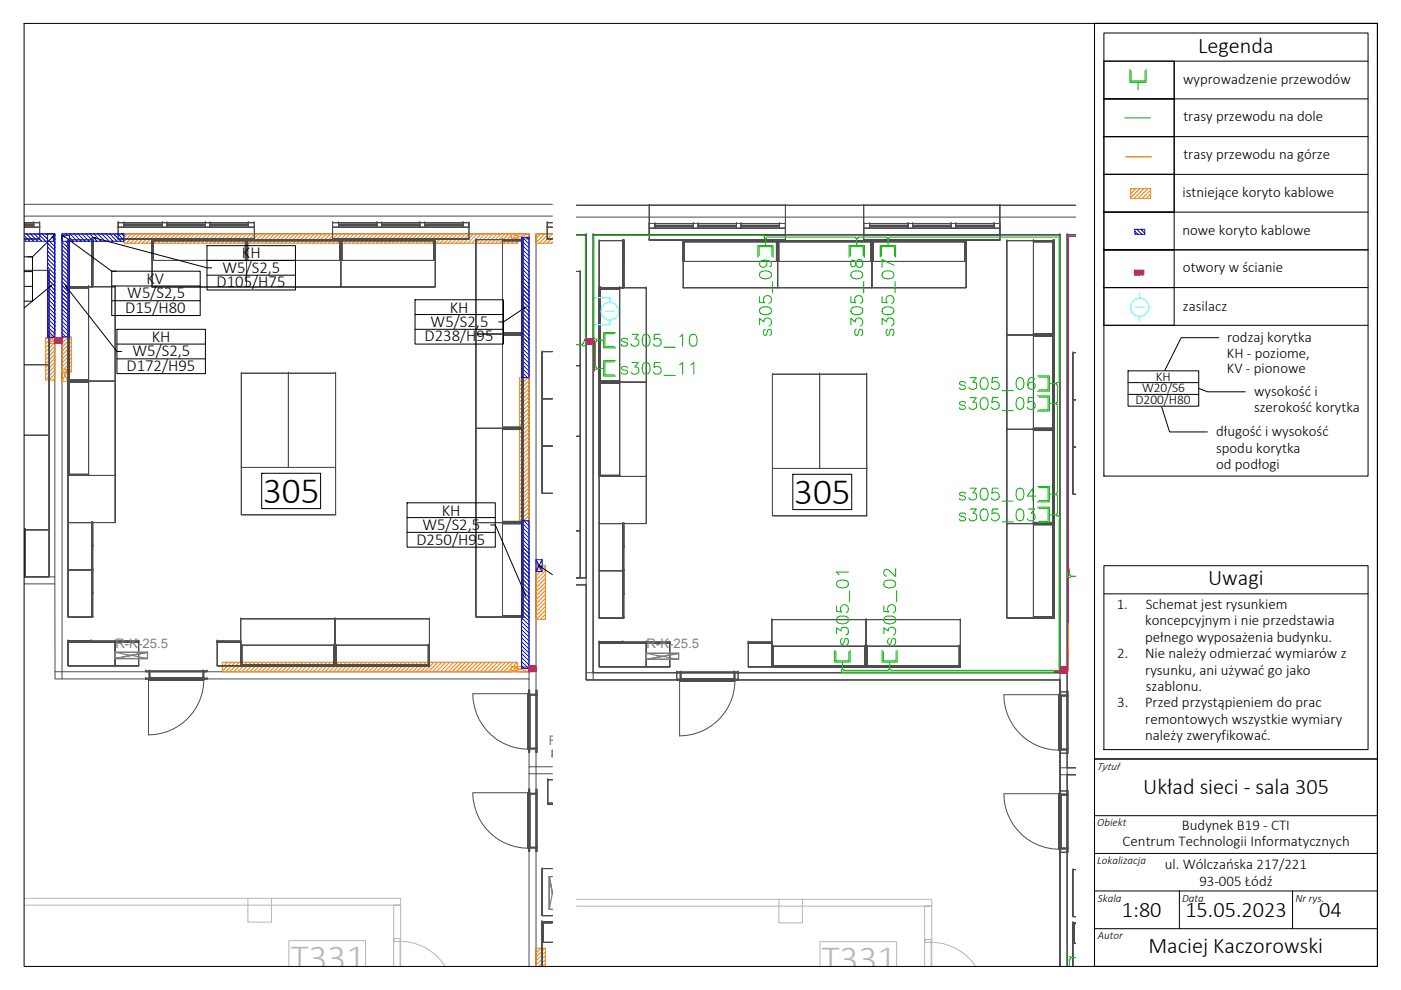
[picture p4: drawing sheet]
<svg xmlns="http://www.w3.org/2000/svg" width="297mm" height="210mm" viewBox="0 0 297 210" stroke-linecap="round" stroke-linejoin="round" font-family="sans-serif">
<defs><g id="words">
<g font-size="7.9">
<text x="55.8" y="106.6">305</text>
<text x="168.4" y="106.8">305</text>
</g>
<g font-size="7.9" fill="#b7b7b7">
<text x="61.7" y="205.7">T331</text>
<text x="174.3" y="205.9">T331</text>
</g>
<g font-size="6.2" fill="#00b300">
<text x="130.9" y="74.8">s305_10</text>
<text x="165.1" y="72.3" transform="rotate(-90 165.1 72.3)">s305_09</text>
<text x="184.5" y="72.3" transform="rotate(-90 184.5 72.3)">s305_08</text>
<text x="130.9" y="80.8">s305_11</text>
<text x="202.5" y="84">s305_06</text>
<text x="202.5" y="88.2">s305_05</text>
<text x="202.5" y="107.6">s305_04</text>
<text x="202.5" y="111.8">s305_03</text>
<text x="181.3" y="137.9" transform="rotate(-90 181.3 137.9)">s305_01</text>
</g>
<g font-size="5.7" fill="#00b300">
<text x="190.9" y="72.3" transform="rotate(-90 190.9 72.3)">s305_07</text>
<text x="191.2" y="137.9" transform="rotate(-90 191.2 137.9)">s305_02</text>
</g>
<g font-size="4.7">
<text x="254" y="11.1">Legenda</text>
<text x="256.1" y="124">Uwagi</text>
<text x="242.4" y="168.4">Układ sieci - sala 305</text>
<text x="237.9" y="194.4">1:80</text>
<text x="251.3" y="194.4">15.05.2023</text>
<text x="279.7" y="194.4">04</text>
<text x="243.5" y="202.1">Maciej Kaczorowski</text>
</g>
<g font-size="3.5">
<text x="47.2" y="57.8">W5/S2,5</text>
<text x="51.3" y="54.8">KH</text>
<text x="27" y="63.2">W5/S2,5</text>
<text x="31.1" y="60.2">KV</text>
<text x="45.9" y="60.9">D105/H75</text>
<text x="26.6" y="66.4">D15/H80</text>
<text x="91.3" y="69.3">W5/S2,5</text>
<text x="95.4" y="66.3">KH</text>
<text x="28.1" y="75.5">W5/S2,5</text>
<text x="32.2" y="72.5">KH</text>
<text x="90" y="72.4">D238/H95</text>
<text x="26.8" y="78.7">D172/H95</text>
<text x="89.6" y="112.3">W5/S2,5</text>
<text x="93.7" y="109.3">KH</text>
<text x="88.3" y="115.5">D250/H95</text>
</g>
<g font-size="3.2">
<text x="250.9" y="17.8">wyprowadzenie przewodów</text>
<text x="250.9" y="25.8">trasy przewodu na dole</text>
<text x="250.9" y="33.8">trasy przewodu na górze</text>
<text x="250.7" y="41.8">istniejące koryto kablowe</text>
<text x="250.7" y="49.8">nowe koryto kablowe</text>
<text x="250.8" y="57.8">otwory w ścianie</text>
<text x="250.8" y="66">zasilacz</text>
<text x="260.1" y="75.8">KH - poziome,</text>
<text x="260.2" y="72.5">rodzaj korytka</text>
<text x="260.1" y="79.2">KV - pionowe</text>
<text x="265.9" y="84">wysokość i</text>
<text x="265.9" y="87.4">szerokość korytka</text>
<text x="257.8" y="92.4">długość i wysokość</text>
<text x="257.8" y="95.9">spodu korytka</text>
<text x="257.8" y="99.4">od podłogi</text>
<text x="236.8" y="129.1">1.</text>
<text x="242.9" y="129.1">Schemat jest rysunkiem</text>
<text x="242.8" y="132.6">koncepcyjnym i nie przedstawia</text>
<text x="242.8" y="136">pełnego wyposażenia budynku.</text>
<text x="236.9" y="139.5">2.</text>
<text x="242.8" y="139.5">Nie należy odmierzać wymiarów z</text>
<text x="242.8" y="143">rysunku, ani używać go jako</text>
<text x="236.9" y="150">3.</text>
<text x="242.8" y="150">Przed przystąpieniem do prac</text>
<text x="242.9" y="146.5">szablonu.</text>
<text x="242.8" y="153.4">remontowych wszystkie wymiary</text>
<text x="242.8" y="156.9">należy zweryfikować.</text>
<text x="238" y="179.5">Centrum Technologii Informatycznych</text>
<text x="250.6" y="176">Budynek B19 - CTI</text>
<text x="247" y="184.3">ul. Wólczańska 217/221</text>
<text x="254.3" y="187.8">93-005 Łódź</text>
</g>
<g font-size="2.8">
<text x="242.1" y="83.2">W20/S6</text>
<text x="245.1" y="80.7">KH</text>
<text x="240.7" y="85.7">D200/H80</text>
</g>
<g font-size="2.8" fill="#808080">
<text x="24.5" y="137.3">R-K-25.5</text>
<text x="137.1" y="137.5">R-K-25.5</text>
<text x="116.4" y="158">R-K-25.6</text>
</g>
<g font-size="2.4">
<text x="232.6" y="163.3">Tytuł</text>
<text x="232.6" y="175.2">Obiekt</text>
<text x="232.6" y="183.2">Lokalizacja</text>
<text x="232.8" y="191.2">Skala</text>
<text x="250.6" y="191.1">Data</text>
<text x="274.6" y="191.1">Nr rys.</text>
<text x="232.8" y="199.2">Autor</text>
</g>
</g></defs>
<path d="M238.5 25h5.4M122.2 49.9h1.7l.2 .2v21.7l-.3 .6v.4h-.3v.5h.6v-.7M125.9 78.3h.6v-.4h-.2v-5.5h.2v-.5l-.6-.3v-21.7h36.1v.6h.5v-.2h18.9v.2h.5v-.2h6.1v.2h.5v-.2h36.1v30.8h-.6v.5h.2v3.7h-.2v.5h.2v18.7h-.2v.5h.2v3.9h-.2v.5h.6v32.7h-35.7v-.2h-.5v.2h-9.5v-.2h-.5v.6h45.1M226.7 120.7v1.2h.3v.5h-.6v-1.2M226.7 202.8h.3v.5h-.3v1.6" fill="none" stroke="#00b300" stroke-width=".21"/>
<path d="M238.7 33.2h5.4M228.1 50.1h-1.6v70.1l-.1 .1 .3 .4M124.1 72.6v-.5h-.1h2v6.2l-.1 .5v-.5M226.4 121.2v-.5l.1 .1v21.5h-3v.2" fill="none" stroke="#f00" stroke-width=".21"/>
<g fill="none" stroke="#ff7f00" stroke-width=".21">
<path d="M239.7 40h4.3v2.1h-4.3zM240 40l-.3 .2M240.8 40l-1.1 1.1M241.7 40l-2 1.9M242.6 40l-2.2 2.1M243.4 40l-2.1 2.1M26.3 49.6h83.4v2h-83.4zM27.1 49.6l-.8 .8M27.9 49.6l-1.6 1.6M28.8 49.6l-2 2M29.6 49.6l-2 2M30.5 49.6l-2 2"/>
<path d="M31.3 49.6l-2 2M32.2 49.6l-2.1 2M33 49.6l-2 2M33.8 49.6l-2 2M34.7 49.6l-2 2M35.5 49.6l-2 2M36.4 49.6l-2 2M37.2 49.6l-2 2M38 49.6l-1.9 2M38.9 49.6l-2 2M39.7 49.6l-2 2M40.6 49.6l-2 2"/>
<path d="M41.4 49.6l-2 2M42.2 49.6l-2 2M43.1 49.6l-2 2M43.9 49.6l-2 2M44.8 49.6l-2 2M45.6 49.6l-2 2M46.5 49.6l-2 2M47.3 49.6l-2 2M48.2 49.6l-2.1 2M49 49.6l-2 2M49.8 49.6l-2 2M50.7 49.6l-2 2"/>
<path d="M51.5 49.6l-2 2M52.4 49.6l-2 2M53.2 49.6l-2 2M54 49.6l-1.9 2M54.9 49.6l-2 2M55.7 49.6l-2 2M56.5 49.6l-1.9 2M57.4 49.6l-2 2M58.2 49.6l-2 2M59.1 49.6l-2 2M59.9 49.6l-2 2M60.8 49.6l-2 2"/>
<path d="M61.6 49.6l-2 2M62.5 49.6l-2.1 2M63.3 49.6l-2 2M64.1 49.6l-2 2M65 49.6l-2 2M65.8 49.6l-2 2M66.7 49.6l-2 2M67.5 49.6l-2 2M68.4 49.6l-2 2M69.2 49.6l-2 2M70 49.6l-2 2M70.9 49.6l-2 2"/>
<path d="M71.7 49.6l-2 2M72.5 49.6l-1.9 2M73.4 49.6l-2 2M74.2 49.6l-2 2M75.1 49.6l-2 2M75.9 49.6l-2 2M76.8 49.6l-2.1 2M77.6 49.6l-2 2M78.5 49.6l-2.1 2M79.3 49.6l-2 2M80.1 49.6l-2 2M81 49.6l-2 2"/>
<path d="M81.8 49.6l-2 2M82.7 49.6l-2 2M83.5 49.6l-2 2M84.4 49.6l-2.1 2M85.2 49.6l-2 2M86 49.6l-2 2M86.9 49.6l-2 2M87.7 49.6l-2 2M88.5 49.6l-1.9 2M89.4 49.6l-2 2M90.2 49.6l-1.9 2M91.1 49.6l-2 2"/>
<path d="M91.9 49.6l-2 2M92.8 49.6l-2.1 2M93.6 49.6l-2 2M94.4 49.6l-2 2M95.3 49.6l-2 2M96.1 49.6l-2 2M97 49.6l-2 2M97.8 49.6l-2 2M98.7 49.6l-2 2M99.5 49.6l-2 2M100.4 49.6l-2.1 2M101.2 49.6l-2 2"/>
<path d="M102 49.6l-2 2M102.9 49.6l-2 2M103.7 49.6l-2 2M104.5 49.6l-1.9 2M105.4 49.6l-2 2M106.2 49.6l-1.9 2M107.1 49.6l-2 2M107.9 49.6l-2 2M108.4 49.6l3.8 1.1v-1.1h-3.8v1.1h3.8M108.7 49.6l-1.9 2M109.6 49.6l-2 2M109.7 50.3l-1.3 1.3"/>
<path d="M109.7 51.2l-.4 .4M112.2 49.6l-3.8 1.1M113.8 49.6l-.1 .1M114.7 49.6l-1 1M115.2 51.6l1.9-2h-3.4v2h3.4M115.5 49.6l-1.8 1.8M116.3 49.6l-2 2M117.1 50.4l-1.1 1.2M117.1 51.3l-.2 .3M244 40.3l-1.9 1.8M244 41.2l-1 .9M244 42l-.1 .1"/>
<path d="M9.6 71.6h2v9h-2zM10.1 71.6l-.5 .5M10.4 70.3l1.2 2.5M11 71.6l-1.4 1.3M11.6 70.3h-1.2v2.5h1.2v-2.5l-1.2 2.5M11.6 71.8l-2 2M11.6 72.6l-2 2M11.6 73.4l-2 2.1M11.6 74.3l-2 2M11.6 75.1l-2 2M11.6 76l-2 1.9M11.6 76.8l-2 2"/>
<path d="M11.6 77.7l-2 1.9M11.6 78.5l-2 2M11.6 79.3l-1.2 1.3M13.2 71.4h1.9v7.5h-1.9zM13.2 78.3l1.2 2.5M13.6 71.4l-.4 .5M14.4 78.3l-1.2 2.5v-2.5h1.2v2.5h-1.2M14.5 71.4l-1.3 1.4M15.1 71.6l-1.9 2M15.1 72.4l-1.9 2M15.1 73.3l-1.9 2M15.1 74.1l-1.9 2"/>
<path d="M15.1 75l-1.9 2M15.1 75.8l-1.9 2M15.1 76.7l-1.9 2M15.1 77.5l-1.4 1.4M15.1 78.3l-.6 .6M11.6 80.2l-.4 .4M110.1 80.1h2.1v30.3h-2.1zM110.3 80.1l-.2 .1M111.1 80.1l-1 .9M112 80.1l-1.9 1.7M112.2 80.7l-2.1 2M112.2 81.5l-2.1 2"/>
<path d="M112.2 82.4l-2.1 2M112.2 83.2l-2.1 2M112.2 84l-2.1 2M112.2 84.9l-2.1 2M112.2 85.7l-2.1 2M112.2 86.6l-2.1 2M112.2 87.4l-2.1 2M112.2 88.3l-2.1 2M112.2 89.1l-2.1 2M112.2 89.9l-2.1 2.1M112.2 90.8l-2.1 2M112.2 91.6l-2.1 2"/>
<path d="M112.2 92.5l-2.1 2M112.2 93.3l-2.1 2M112.2 94.2l-2.1 2M112.2 95l-2.1 2M112.2 95.9l-2.1 1.9M112.2 96.7l-2.1 2M112.2 97.5l-2.1 2M112.2 98.4l-2.1 2M112.2 99.2l-2.1 2M112.2 100l-2.1 2M112.2 100.9l-2.1 2M112.2 101.7l-2.1 2"/>
<path d="M112.2 102.6l-2.1 2M112.2 103.4l-2.1 2M112.2 104.2l-2.1 2.1M112.2 105.1l-2.1 2M112.2 105.9l-2.1 2.1M112.2 106.8l-2.1 2M112.2 107.6l-2.1 2M112.2 108.5l-2 1.9M112.2 109.3l-1.2 1.1M112.2 110.2l-.3 .2M113.7 119.9h1.9v11.4h-1.9zM114.2 119.9l-.5 .6"/>
<path d="M115 119.9l-1.3 1.4M115.6 120.1l-1.9 2M115.6 121l-1.9 2M115.6 121.8l-1.9 2M115.6 122.7l-1.9 1.9M115.6 123.5l-1.9 2M115.6 125.2l-1.9 2M115.6 127.7l-1.9 2M115.6 128.5l-1.9 2M115.6 124.3l-1.9 2M115.6 126l-1.9 2M115.6 126.8l-1.9 2.1"/>
<path d="M115.6 129.4l-1.9 1.9M115.6 130.2l-1 1.1M115.6 131.1l-.2 .2M47.1 140.4h62.6v2h-62.6zM47.4 140.4l-.3 .2M48.2 140.4l-1.1 1.1M49.1 140.4l-2 1.9M49.9 140.4l-2 2M50.7 140.4l-2 2M51.5 140.4l-1.9 2M52.4 140.4l-2 2M53.2 140.4l-1.9 2"/>
<path d="M54.1 140.4l-2 2M54.9 140.4l-2 2M55.8 140.4l-2.1 2M56.6 140.4l-2 2M57.4 140.4l-2 2M58.3 140.4l-2 2M59.1 140.4l-2 2M60 140.4l-2 2M60.8 140.4l-2 2M61.7 140.4l-2 2M62.5 140.4l-2 2M63.4 140.4l-2.1 2"/>
<path d="M64.2 140.4l-2 2M65 140.4l-2 2M65.9 140.4l-2 2M66.7 140.4l-2 2M67.5 140.4l-1.9 2M68.4 140.4l-2 2M69.2 140.4l-1.9 2M70.1 140.4l-2 2M70.9 140.4l-2 2M71.8 140.4l-2 2M72.6 140.4l-2 2M73.4 140.4l-2 2"/>
<path d="M74.3 140.4l-2 2M75.1 140.4l-2 2M76 140.4l-2 2M76.8 140.4l-2 2M77.7 140.4l-2 2M78.5 140.4l-2 2M79.4 140.4l-2.1 2M80.2 140.4l-2 2M81 140.4l-2 2M81.9 140.4l-2 2M82.7 140.4l-2 2M83.6 140.4l-2 2"/>
<path d="M84.4 140.4l-2 2M85.2 140.4l-1.9 2M86.1 140.4l-2 2M86.9 140.4l-2 2M87.7 140.4l-1.9 2M88.6 140.4l-2 2M89.4 140.4l-2 2M90.3 140.4l-2 2M91.1 140.4l-2 2M92 140.4l-2 2M92.8 140.4l-2 2M93.7 140.4l-2.1 2"/>
<path d="M94.5 140.4l-2 2M95.3 140.4l-2 2M96.2 140.4l-2 2M97 140.4l-2 2M97.9 140.4l-2 2M98.7 140.4l-2 2M99.6 140.4l-2 2M100.4 140.4l-2 2M101.2 140.4l-2 2M102.1 140.4l-2 2M102.9 140.4l-2 2M103.7 140.4l-1.9 2"/>
<path d="M104.6 140.4l-2 2M105.4 140.4l-2 2M106.3 140.4l-2 2M107.1 140.4l-2 2M108 140.4l-2 2M108.4 141.3l3.8 1.1v-1.1h-3.8v1.1h3.8M108.8 140.4l-2 2M109.7 140.4l-2.1 2M109.7 141.3l-1.2 1.1M109.7 142.1l-.4 .3M112.2 141.3l-3.8 1.1M113.7 204.9v-3.8h1.9v3.8"/>
<path d="M113.9 201.1l-.2 .2M114.7 201.1l-1 1M115.6 201.1l-1.9 1.8M115.6 201.8l-1.9 2M115.6 202.6l-1.9 2M115.6 203.5l-1.4 1.4M115.6 204.3l-.6 .6"/>
</g>
<!-- layer: korytka - nowe -->
<g fill="none" stroke="#00f" stroke-width=".21">
<path d="M5.1 49.6h6.2v1.6h-6.2M5.1 50.8l.3 .4M5.1 49.9l1.2 1.3M5.6 49.6l1.5 1.6M6.4 49.6l1.6 1.6M7.3 49.6l1.5 1.6M8.1 49.6l1.6 1.6M8.9 49.6l1.2 1.1M9.8 49.6l.3 .3M10.1 49.6h1.5v22h-1.5zM10.1 60l1.5 1.5M10.1 59.2l1.5 1.5"/>
<path d="M10.1 58.3l1.5 1.6M10.1 57.5l1.5 1.5M10.1 56.6l1.5 1.6M10.1 55.8l1.5 1.5M10.1 54.9l1.5 1.6M10.1 54.1l1.5 1.5M10.1 53.2l1.5 1.6M10.1 52.4l1.5 1.5M10.1 51.6l1.5 1.5M10.5 51.2l1.1 1.1M11.3 51.1l.3 .3M11.3 50.3l.3 .3"/>
<path d="M11.5 49.6l.1 .2M13.2 49.6h13.1v1.6h-13.1zM13.2 49.9h1.5v21.5h-1.5zM13.2 59.7l1.5 1.5M13.2 58.8l1.5 1.6M13.2 58l1.5 1.6M13.2 57.2l1.5 1.5M13.2 56.3l1.5 1.6M13.2 55.5l1.5 1.5M13.2 54.6l1.5 1.6M13.2 53.8l1.5 1.5M13.2 52.9l1.5 1.6"/>
<path d="M13.2 52.1l1.5 1.6M13.2 51.3l1.5 1.5M13.2 49.6l.2 .3M13.9 51.2l.8 .8M14 49.6l.3 .3M14.7 51.2h.1M14.7 50.3l.9 .9M14.8 49.6l1.6 1.6M15.7 49.6l1.5 1.6M16.5 49.6l1.6 1.6M17.3 49.6l1.6 1.6M18.2 49.6l1.6 1.6"/>
<path d="M19 49.6l1.6 1.6M19.9 49.6l1.5 1.6M20.7 49.6l1.6 1.6M21.6 49.6l1.5 1.6M22.4 49.6l1.6 1.6M23.3 49.6l1.5 1.6M24.1 49.6l1.5 1.6M24.9 49.6l1.4 1.3M25.8 49.6l.5 .5M110.6 50.3h1.6v29.8h-1.6zM110.6 59.5l1.6 1.5M110.6 58.6l1.6 1.6"/>
<path d="M110.6 57.8l1.6 1.5M110.6 56.9l1.6 1.6M110.6 56.1l1.6 1.5M110.6 55.3l1.6 1.5M110.6 54.4l1.6 1.6M110.6 53.6l1.6 1.5M110.6 52.7l1.6 1.6M110.6 51.9l1.6 1.5M110.6 51l1.6 1.6M110.7 50.3l1.5 1.4M111.6 50.3l.6 .6M240.6 48.6h2.1v1.1h-2.1z"/>
<path d="M240.6 49l.6 .7M241 48.6l1.1 1.1M241.9 48.6l.8 .9M10.1 70.9l.6 .7M10.1 70.1l1.5 1.5M10.1 69.2l1.5 1.6M10.1 68.4l1.5 1.5M10.1 67.5l1.5 1.6M10.1 66.7l1.5 1.6M10.1 65.9l1.5 1.6M10.1 65l1.5 1.6M10.1 64.2l1.5 1.6"/>
<path d="M10.1 63.3l1.5 1.6M10.1 62.5l1.5 1.6M10.1 61.7l1.5 1.5M10.1 60.8l1.5 1.6M13.2 70.6l.8 .8M13.2 69.8l1.5 1.5M13.2 68.9l1.5 1.6M13.2 68.1l1.5 1.6M13.2 67.2l1.5 1.6M13.2 66.4l1.5 1.6M13.2 65.6l1.5 1.5M13.2 64.7l1.5 1.6"/>
<path d="M13.2 63.9l1.5 1.6M13.2 63l1.5 1.6M13.2 62.2l1.5 1.6M13.2 61.4l1.5 1.5M13.2 60.5l1.5 1.6M110.6 79.6l.4 .5M110.6 78.8l1.2 1.3M110.6 78l1.6 1.6M110.6 77.1l1.6 1.6M110.6 76.3l1.6 1.6M110.6 75.5l1.6 1.5M110.6 74.6l1.6 1.6"/>
<path d="M110.6 73.8l1.6 1.5M110.6 72.9l1.6 1.6M110.6 72.1l1.6 1.5M110.6 71.3l1.6 1.5M110.6 70.4l1.6 1.6M110.6 69.6l1.6 1.5M110.6 68.7l1.6 1.6M110.6 67.9l1.6 1.5M110.6 67l1.6 1.6M110.6 66.2l1.6 1.5M110.6 65.3l1.6 1.6M110.6 64.5l1.6 1.6"/>
<path d="M110.6 63.7l1.6 1.5M110.6 62.8l1.6 1.6M110.6 62l1.6 1.6M110.6 61.1l1.6 1.6M110.6 60.3l1.6 1.6M110.6 110.4h1.6v31.3h-1.6zM110.6 119.2l1.6 1.6M110.6 118.4l1.6 1.5M110.6 117.5l1.6 1.6M110.6 116.7l1.6 1.6M110.6 115.8l1.6 1.6M110.6 115l1.6 1.6"/>
<path d="M110.6 114.2l1.6 1.6M110.6 113.3l1.6 1.6M110.6 112.5l1.6 1.6M110.6 111.6l1.6 1.6M110.6 110.8l1.6 1.6M111.1 110.4l1.1 1.1M111.9 110.4l.3 .3M113.7 118.7h1.2v2.5h-1.2zM113.7 118.7l1.2 2.5M114.9 118.7l-1.2 2.5M110.6 139.4l1.6 1.6M110.6 138.6l1.6 1.5"/>
<path d="M110.6 137.7l1.6 1.6M110.6 136.9l1.6 1.6M110.6 136.1l1.6 1.5M110.6 135.2l1.6 1.6M110.6 134.4l1.6 1.5M110.6 133.5l1.6 1.6M110.6 132.7l1.6 1.6M110.6 131.8l1.6 1.6M110.6 131l1.6 1.6M110.6 130.2l1.6 1.5M110.6 129.3l1.6 1.6M110.6 128.5l1.6 1.6"/>
<path d="M110.6 127.6l1.6 1.6M110.6 126.8l1.6 1.6M110.6 126l1.6 1.5M110.6 125.1l1.6 1.6M110.6 124.3l1.6 1.5M110.6 123.4l1.6 1.6M110.6 122.6l1.6 1.5M110.6 121.8l1.6 1.5M110.6 120.9l1.6 1.6M110.6 120.1l1.6 1.5M110.6 141.1l.6 .6M110.6 140.3l1.4 1.4"/>
</g>
<!-- layer: korytka - otwory do wykon -->
<g fill="none" stroke="#f0f" stroke-width=".21">
<path d="M240.5 57.2h2.1v1.1h-2.1zM240.5 57.6v.2M240.5 58.2v.1M240.6 57.4l.1 .1zM240.6 57.9l.1 .2zM240.8 57.2v1.1h-.1l.1-.1M240.8 57.6h-.1l.1 .2M240.8 57.5h.1M240.8 58.1h.1M240.8 57.4h.1M240.8 57.9h.1M240.9 57.2v1.1h.2l-.2-.1"/>
<path d="M240.9 57.6h.2v.2h-.2M241.1 57.4l.1 .1zM241.1 57.9l.1 .2zM241.4 57.2v1.1h-.2l.2-.1M241.4 57.6h-.2l.2 .2M241.4 57.5h.1M241.4 58.1h.1M241.4 57.4h.1M241.4 57.9h.1M241.5 57.2v1.1h.1l-.1-.1M241.5 57.6h.1l-.1 .2M241.6 57.4l.2 .1z"/>
<path d="M241.6 57.9l.2 .2zM241.9 57.2v1.1h-.1l.1-.1M241.9 57.6h-.1v.2h.1M241.9 57.5h.1M241.9 58.1h.1M241.9 57.4h.1M241.9 57.9h.1M242 57.2v1.1h.2l-.2-.1M242 57.6h.2l-.2 .2M242.2 57.4l.1 .1zM242.2 57.9l.1 .2zM242.4 57.2v1.1h-.1l.1-.1"/>
<path d="M242.4 57.6h-.1l.1 .2M242.4 57.5h.2M242.4 58.1h.2M242.4 57.4h.2M242.4 57.9h.2M11.6 71.6h1.6v1.2h-1.6zM11.6 72l.2 .2M11.6 71.7v.1M11.6 72.1h.1M11.6 72.3v.1M11.6 72.7h.1M11.6 72.7l.1 .1"/>
<path d="M11.7 71.6h.1M11.7 72.2h.1M11.7 72.8h.1M11.8 71.6v1.2M11.8 71.9h.1M11.8 72h.2l.1 .2M11.8 72.5v.1M11.8 71.7h.2l-.2 .1M11.8 72.1h.2M11.8 72.3h.2l-.2 .1M11.8 72.7h.2M11.8 72.7h.2v.1"/>
<path d="M11.8 72.2h.1M11.8 72.8h.1M11.9 71.6h-.1M11.9 72l-.1 .2M11.9 71.7v.1M11.9 72.3v.1M11.9 72.7v.1M12 71.6h.1M12 72.2h.1M12 72.8h.1M12.1 71.6v1.2M12.1 71.9h.1"/>
<path d="M12.1 72.5v.1M12.1 71.8h.1M12.1 72.1h.1M12.1 72.4h.1M12.1 72.7h.1M12.1 71.7h.1M12.1 72h.1M12.1 72.3h.1M12.1 72.2l.1-.2 .2 .2M12.1 72.2h.1M12.1 72.8h.1M12.2 71.6h-.1"/>
<path d="M12.2 71.7l.1 .1zM12.2 72.1h.1M12.2 72.3l.1 .1zM12.2 72.7h.1M12.2 72.8v-.1l.1 .1M12.3 71.6h.1M12.3 72.2h.1M12.3 72.8h.1M12.4 71.6v1.2M12.4 71.9h.1M12.4 72h.2l.1 .2M12.4 72.5v.1"/>
<path d="M12.4 71.7h.2l-.2 .1M12.4 72.1h.2M12.4 72.3h.2l-.2 .1M12.4 72.7h.2M12.4 72.7h.2v.1M12.5 71.6v1.2M12.5 71.9h.1M12.5 72.5v.1M12.5 72.2h.1M12.5 72.8h.1M12.5 71.6h.1M12.5 72v.2"/>
<path d="M12.5 71.7v.1M12.5 72.3v.1M12.5 72.7v.1M12.6 71.6h.1M12.6 72.2h.1M12.6 72.8h.1M12.7 71.6v1.2M12.7 71.9h.1M12.7 72.5v.1M12.7 71.8h.1M12.7 72.1h.1M12.7 72.4h.1"/>
<path d="M12.7 72.7h.1M12.7 71.7h.1M12.7 72h.1M12.7 72.3h.1M12.8 71.6v1.2M12.8 71.9h.1M12.8 72.2l.1-.2 .1 .2M12.8 72.5v.1M12.8 72.2h.1M12.8 72.8h.1M12.9 71.6h-.1M12.9 71.7v.1z"/>
<path d="M12.9 72.1h.1M12.9 72.3v.1zM12.9 72.7h.1M12.9 72.8v-.1v.1M12.9 71.6h.1M12.9 72.2h.1M12.9 72.8h.1M13 71.6v1.2M13 71.9h.1M13 72.5v.1M13 71.8h.1M13 72.1h.1"/>
<path d="M13 72.4h.1M13 72.7h.1M13 71.7h.1M13 72h.1M13 72.3h.1M13.1 71.6v1.2M13.1 71.6h.1M13.1 71.9h.1M13.1 72.2h.1M13.1 72.6h.1M13.1 72.5h.1M13.1 72.8h.1"/>
<path d="M124.3 72h.1M124.3 72.3h.1M124.3 72.6h.1M124.3 72.9h.1M124.3 71.9h.1M124.3 72.2h.1M124.3 72.5h.1M124.3 71.8h1.5v1.2h-1.5zM124.3 71.8h.1M124.3 71.9v.1M124.3 72.2v.1M124.3 72.5v.1"/>
<path d="M124.4 72.2h.1M124.4 71.9h.1M124.4 72.1v.1M124.4 72.5h.1M124.4 72.7v.1M124.4 72.3h.1M124.4 71.8v1.2M124.4 72.4h.1M124.4 73h-.1M124.4 72h.1M124.4 72.6h.1M124.4 72.9h.1"/>
<path d="M124.4 72.2h.3M124.4 72.8h.3M124.4 72.1h.3M124.4 72.7h.3M124.4 71.8h.3M124.4 72.4h.3M124.4 73h.3M124.5 72.2h.1M124.5 71.9h.1M124.5 72.5h.1M124.5 72.9h.1M124.5 71.8h.1"/>
<path d="M124.5 72.1v.1M124.5 72.4h.1M124.5 72.7v.1M124.5 73h.1M124.6 71.8h.1M124.6 72.1v.1M124.6 72.4h.1M124.6 72.7v.1M124.6 73h.1M124.7 72.2h.1M124.7 71.9h.1M124.7 72.5h.1"/>
<path d="M124.7 72.3h.1M124.7 71.8v1.2M124.7 72h.1M124.7 72.6h.1M124.7 72.9h.1M124.7 72.1v.1M124.7 72.7v.1M124.7 72.4h.1M124.7 73h.1M124.8 72.2h.1M124.8 71.9l.1 .1zM124.8 72.5l.1 .1z"/>
<path d="M124.8 71.8h-.1M124.8 72.9h.1M124.9 71.8h.1M125 72.2h.1M125 71.9h.1M125 72.1v.1M125 72.5h.1M125 72.7v.1M125 72.3h.1M125 71.8v1.2M125 72.4h.1M125 73h-.1"/>
<path d="M125 72h.1M125 72.6h.1M125 72.9h.1M125.1 72.2h.2M125.1 72.8h.2M125.1 72.1h.2M125.1 72.7h.2M125.1 71.8v1.2M125.1 71.8h.2M125.1 72.4h.2M125.1 73h.2M125.2 72.2h.1"/>
<path d="M125.2 71.9h.1M125.2 72.5h.1M125.2 72.9h.1M125.2 71.8h.1M125.2 72.1v.1M125.2 72.4h.1M125.2 72.7v.1M125.2 73h.1M125.3 72.2h.1M125.3 71.9h.1M125.3 72.5h.1M125.3 72.3h.1"/>
<path d="M125.3 71.8v1.2M125.3 72h.1M125.3 72.6h.1M125.3 72.9h.1M125.4 72.1v.1M125.4 72.7v.1M125.4 71.8v1.2M125.4 72.4h.1M125.4 73h.1M125.5 72.2h.1M125.5 71.9v.1zM125.5 72.5v.1z"/>
<path d="M125.5 71.8h-.1M125.5 72.9h.1M125.5 71.8h.1M125.6 72.2h.1M125.6 71.9h.1M125.6 72.1v.1M125.6 72.5h.1M125.6 72.7v.1M125.6 72.3h.1M125.6 71.8v1.2M125.6 72.4h.1M125.6 73h-.1"/>
<path d="M125.6 72h.1M125.6 72.6h.1M125.6 72.9h.1M125.7 72.2h.1M125.7 72.8h.1M125.7 72.1h.1M125.7 72.7h.1M125.7 71.8v1.2M125.7 71.8h.1M125.7 72.4h.1M125.7 73h.1M112.2 141.2h1.5v1.2h-1.5z"/>
<path d="M112.2 141.4h.2M112.2 141.8h.2M112.2 142.1h.2M112.2 141.7h.2M112.2 142h.2M112.2 142.3h.2M112.3 141.2h.1M112.3 141.6h.1M112.3 141.9h.1M112.3 142.3h.1M112.3 141.2v.1M112.3 141.4h.1"/>
<path d="M112.3 141.7v.1M112.3 142v.1M112.3 142.3v.1M112.4 141.2v1.2h-.2M112.4 141.2h.1M112.4 141.6h.1M112.4 141.9h.1M112.4 142.3h.1M112.4 141.5h.1M112.4 142.2h.1M112.5 141.2l.1 1.2-.1-.1M112.5 141.4h.1"/>
<path d="M112.5 141.7v.1M112.5 142v.1M112.6 141.2h.1M112.6 141.5v.1zM112.6 141.9h.1M112.6 142.2v.1zM112.6 141.2v.1M112.7 141.2l-.1 1.2 .1-.1M112.7 141.4h.1M112.7 141.7v.1M112.7 142v.1M112.7 141.2h.1"/>
<path d="M112.7 141.6h.1M112.7 141.9h.1M112.7 142.3h.1M112.7 141.5h.1M112.7 142.2h.1M112.8 141.2v1.2h.2v-1.2M112.8 141.4h.2M112.8 141.8h.2M112.8 142.1h.2M112.8 141.7h.2M112.8 142h.2M112.8 142.3h.2"/>
<path d="M112.9 141.2h.1M112.9 141.6h.1M112.9 141.9h.1M112.9 142.3h.1M112.9 141.2v.1M112.9 141.4h.1M112.9 141.7v.1M112.9 142v.1M112.9 142.3v.1M113 141.2h.1M113 141.6h.1M113 141.9h.1"/>
<path d="M113 142.3h.1M113 141.5h.1M113 142.2h.1M113.1 141.2l.1 1.2-.1-.1M113.1 141.4h.1M113.1 141.7v.1M113.1 142v.1M113.2 141.2h.1M113.2 141.5l.1 .1zM113.2 141.9h.1M113.2 142.2l.1 .1zM113.2 141.2v.1"/>
<path d="M113.3 141.2v.1M113.3 141.9h.1M113.4 141.2l-.1 1.2 .1-.1M113.4 141.4h.1M113.4 141.7v.1M113.4 142v.1M113.4 141.2h.1M113.4 141.6h.1M113.4 141.9h.1M113.4 142.3h.1M113.4 141.5h.1M113.4 142.2h.1"/>
<path d="M113.4 141.2v1.2h.3M113.4 141.4h.3M113.4 141.8h.3M113.4 142.1h.3M113.4 141.7h.3M113.4 142h.3M113.4 142.3h.3M113.5 141.2h.1M113.5 141.6h.1M113.5 141.9h.1M113.5 142.3h.1M113.5 141.2v.1"/>
<path d="M113.5 141.4h.1M113.5 141.7v.1M113.5 142v.1M113.5 142.3v.1M113.6 141.2v.1M113.6 141.4h.1M113.6 141.7v.1M113.6 141.9h.1M113.6 142v.1M113.6 142.3v.1M224.7 141.4h1.6v1.2h-1.6zM224.7 141.9l.1 .2 .2-.2"/>
<path d="M224.7 141.6v.1M224.7 142h.1M224.7 142.2v.1M224.7 142.6h.1M224.8 141.4l.1 .1zM224.8 141.7l.1 .1zM224.8 142.4l.1 .1zM224.8 142h.1M224.9 142h.1M225 141.5l.2-.1h-.2l-.1 1.2h.1M225 141.6v.1M225 142.2v.1"/>
<path d="M225 141.7h.2l-.2 .1M225 142.4h.2l-.2 .1M225 142h.2M225.1 141.6v.1M225.1 142h.1M225.1 142.2v.1M225.1 141.9v.2M225.1 141.4v1.2M225.1 141.4v.1M225.1 141.7v.1M225.1 142.4v.1M225.2 142h.1"/>
<path d="M225.3 141.5h.1M225.3 141.9l-.1 .2h-.2M225.3 142.1h.1M225.3 141.6v.1M225.3 142.2v.1M225.3 142.6h-.1l.1-1.2 .2 1.2h-.1M225.3 141.8h.1M225.3 142.5h.1M225.3 141.7h.1M225.3 142h.1M225.3 142.4h.1M225.4 141.9l.1 .2 .1-.2"/>
<path d="M225.4 141.6v.1M225.4 142h.1M225.4 142.2v.1M225.5 141.4v.1zM225.5 141.7v.1zM225.5 142.4v.1zM225.5 142h.1M225.6 141.5l.2-.1h-.2l-.1 1.2h.1M225.6 141.6v.1M225.6 142.2v.1M225.6 141.7h.2l-.2 .1M225.6 142.4h.2l-.2 .1"/>
<path d="M225.6 142h.2M225.7 141.6v.1M225.7 142h.1M225.7 142.2v.1M225.7 141.9v.2M225.7 141.4v1.2M225.7 141.4v.1M225.7 141.7v.1M225.7 142.4v.1M225.8 142h.1M225.9 141.5h.1M225.9 141.9l-.1 .2h-.2"/>
<path d="M225.9 142.1h.1M225.9 141.6v.1M225.9 142.2v.1M225.9 142.6h-.1l.1-1.2 .2 1.2h-.1M225.9 141.8h.1M225.9 142.5h.1M225.9 141.7h.1M225.9 142h.1M225.9 142.4h.1M226 141.9l.1 .2 .2-.2M226 141.6v.1M226 142h.1"/>
<path d="M226 142.2v.1M226.1 141.4l.1 .1zM226.1 141.7l.1 .1zM226.1 142.4l.1 .1zM226.1 142h.1M226.2 142h.1M226.3 141.6v.1M226.3 142.2v.1M226.3 142.6h.1"/>
</g>
<!-- layer: NOTATKI -->
<g fill="none" stroke="#808080" stroke-width=".25">
<path d="M24.4 138.3h6.9v1.3h-6.9zM24.4 138.3h6.9l-3.4 .7zM24.4 139.6l3.3-.6 3.6 .6zM24.4 139.6l6.9-1.3v1.3zM24.4 138.3h6.9l-6.8 1.3zM137 138.5h6.9v1.3h-6.9zM137 138.5h6.9l-3.4 .7zM137 139.8l3.3-.6 3.6 .6zM137 139.8l6.9-1.3v1.3zM137 138.5h6.9l-6.8 1.3zM117.1 159.1v1.3zM117.1 159.1h.1"/>
<path d="M116.4 185.9l.7 3.6-.7-3.6h.7h-.7v6.9h.7h-.7zM116.4 185.9l.7 3.3-.7 3.6zM117.1 189.2v.2"/>
</g>
<g fill="none" stroke="#4d4d4d" stroke-width=".21">
<path d="M5.1 49.6h6.5v72.7h-6.5M5.1 45.8h112M5.1 43.3h112M13.2 49.6h99v92.8h-99zM117.1 49.6h-3.4v113h3.4M122.2 49.8h2.1v72.7h-2.1M122.2 46h105.9M122.2 43.5h105.9M125.8 49.8h98.9v92.8h-98.9zM228.1 49.8h-1.8v113h1.8M5.1 123.8h6.5l.1 20.1h100.5v18.7M11.6 122.3v1.5"/>
<path d="M122.2 124h2.1v20.2h100.4v18.6M124.3 122.5v1.5M11.7 142.4h1.5v1.5M112.2 142.4v1.5M124.3 142.6h1.5v1.6M224.7 142.6v1.6M112.2 162.6h1.5v1.5h-1.5zM112.2 164.1v40.8M117.1 164.1h-3.4v40.8M224.7 162.8h1.6v1.5h-1.6zM224.7 164.3v40.6M228.1 164.3h-1.8v40.6"/>
</g>
<g fill="none" stroke="#4d4d4d" stroke-width=".21">
<path d="M5.1 57.3h5.3v20v-20zM10.4 57.3h.1M14.4 50.8v10h5h-5v-10h5v10v-10zM14.4 50.8h.1M19.4 50.8h.1M19.4 55.9h.3v4.9h-.3v-4.9h.3v4.9h-.3zM19.4 50.8h.3v5h-.3v-5v5h.3v-5v5h-.3v-5h.3v5h-.3zM19.4 55.9h.1M19.4 55.8h.1M19.7 50.8h-.3h.3M19.7 55.8h.1M19.7 55.9h-.3h.3v4.9h-.3v-4.9v4.9h.3"/>
<path d="M19.7 55.9h.1M19.7 50.8h.1M19.7 55.9v4.9M32.2 50.8v10v-10h20.1v10h-20.1h20.1v-10zM32.2 50.8h.1M32.2 51.1v4.1h.3v-4.1v4.1h-.3v-4.1h.3zM32.2 55.2h.1M32.2 51.1h.1M32.2 50.8v.3h20.1v-.3v.3h-20.1v-.3h20.1zM32.2 50.8h20.1h-20.1v4.4h20.1v-4.4v4.4h-20.1zM32.5 55.2h.1M32.5 51.1h.1"/>
<path d="M52 51.1v4.1h.3v-4.1v4.1h-.3v-4.1h.3zM52 55.2h.1M52 51.1h.1M52.3 50.8v10v-10h19.9v10h-19.9h19.9v-10zM52.3 50.8h.1M52.3 51.1v4.1h.2v-4.1v4.1h-.2v-4.1h.2zM52.3 55.2h.1M52.3 51.1h.1M52.3 50.8v.3h19.9v-.3v.3h-19.9v-.3h19.9zM52.3 50.8h19.9h-19.9v4.4h19.9v-4.4v4.4h-19.9zM52.5 55.2h.1M52.5 51.1h.1"/>
<path d="M72 51.1v4.1h.2v-4.1v4.1h-.2v-4.1h.2zM72 55.2h.1M72 51.1h.1M72.2 50.8h.1M72.2 55.2h.1M72.2 51.1h.1M72.2 50.8v10v-10h20.1v10h-20.1h20.1v-10zM72.2 51.1v4.1h.3v-4.1v4.1h-.3v-4.1h.3zM72.2 50.8v.3h20.1v-.3v.3h-20.1v-.3h20.1zM72.2 50.8h20.1h-20.1v4.4h20.1v-4.4v4.4h-20.1zM72.5 55.2h.1M72.5 51.1h.1"/>
<path d="M92 51.1v4.1h.3v-4.1v4.1h-.3v-4.1h.3zM92 55.2h.1M92 51.1h.1M92.3 50.8h.1M92.3 55.2h.1M92.3 51.1h.1M100.9 50.8v20h10v-20h-10h10v20h-10zM100.9 50.8h.1M106.5 50.8v.3h4.1h-4.1v-.3h4.1v.3v-.3zM106.5 51.1h.1M106.5 50.8h.1M106.5 50.8v20h4.4h-4.4v-20h4.4v20v-20z"/>
<path d="M110.6 51.1h.1M110.6 50.8h.1M110.6 50.8v20h.3h-.3v-20h.3v20v-20zM110.9 50.8h.1M122.2 57.5h.8v20v-20zM123 57.5h.1M127 51v10h5h-5v-10h5v10v-10zM127 51h.1M132 51h.1M132 56.1h.3v4.9h-.3v-4.9h.3v4.9h-.3zM132 51h.3v5h-.3v-5v5h.3v-5v5h-.3v-5h.3v5h-.3zM132 56.1h.1"/>
<path d="M132 56h.1M132.3 51h-.3h.3M132.3 56h.1M132.3 56.1h-.3h.3v4.9h-.3v-4.9v4.9h.3M132.3 56.1h.1M132.3 51h.1M132.3 56.1v4.9M144.9 51v10v-10h20v10h-20h20v-10zM144.9 51h.1M144.9 51.3v4.1h.2v-4.1v4.1h-.2v-4.1h.2zM144.9 55.4h.1M144.9 51.3h.1"/>
<path d="M144.9 51v.3h20v-.3v.3h-20v-.3h20zM144.9 51h20h-20v4.4h20v-4.4v4.4h-20zM145.1 55.4h.1M145.1 51.3h.1M164.6 51.3v4.1h.3v-4.1v4.1h-.3v-4.1h.3zM164.6 51.3h.1M164.9 51v10v-10h20v10h-20h20v-10zM164.9 51h.1M164.9 51.3v4.1h.2v-4.1v4.1h-.2v-4.1h.2zM164.9 51.3h.1M164.9 51v.3h20v-.3v.3h-20v-.3h20zM164.9 51h20h-20v4.4h20v-4.4v4.4h-20z"/>
<path d="M165.1 51.3h.1M184.6 51.3v4.1h.3v-4.1v4.1h-.3v-4.1h.3zM184.6 51.3h.1M184.9 51h.1M184.9 51.3h.1M184.9 51v10v-10h19.9v10h-19.9h19.9v-10zM184.9 51.3v4.1h.2v-4.1v4.1h-.2v-4.1h.2zM184.9 51v.3h19.9v-.3v.3h-19.9v-.3h19.9zM184.9 51h19.9h-19.9v4.4h19.9v-4.4v4.4h-19.9zM185.1 51.3h.1M204.6 51.3v4.1h.2v-4.1v4.1h-.2v-4.1h.2zM204.6 55.4h.1"/>
<path d="M204.6 51.3h.1M204.8 51h.1M204.8 55.4h.1M204.8 51.3h.1M213.5 51v20h10v-20h-10h10v20h-10zM213.5 51h.1M219.1 51v.3h4.2h-4.2v-.3h4.2v.3v-.3zM219.1 51.3h.1M219.1 51h.1M219.1 51v20h4.4h-4.4v-20h4.4v20v-20zM223.3 51.3h.1M223.3 51h.1"/>
<path d="M223.3 51v20h.2h-.2v-20h.2v20v-20zM223.5 51h.1M5.1 77.3h5.3v15h-5.3h5.3v-15zM5.1 77.3h5.3h-5.3M10.4 77.3h.1M14.4 60.8v20h10h-10v-20h10v20v-20zM14.4 60.8h.1M14.4 60.8v20h.2v-20h-.2h.2v20h-.2zM14.4 60.8v20h4.4v-20h-4.4h4.4v20h-4.4zM14.6 60.8h4.2v.3h-4.2v-.3v.3h4.2v-.3zM14.6 60.8h.1M14.6 61.1h.1"/>
<path d="M18.8 60.8h.1M18.8 61.1h.1M19.4 60.8h.1M19.7 60.8h.1M24.4 60.8h.1M32.2 60.8h.1M51.2 79.1v20h10v-20h-10h10v20h-10zM51.2 79.1h.1M52.3 60.8h.1M61.2 79.1v20h9.9v-20h-9.9h9.9v20h-9.9zM61.2 79.1h.1M71.1 79.1h.1"/>
<path d="M72.2 60.8h.1M92.3 60.8h.1M100.9 70.8v20h10v-20h-10h10v20h-10zM100.9 70.8h.1M106.5 70.8v.2h4.1h-4.1v-.2h4.1v.2v-.2zM106.5 71h.1M106.5 70.8h.1M106.5 70.8v20h4.4h-4.4v-20h4.4v20v-20zM106.5 70.6v.2h4.1h-4.1v-.2h4.1v.2v-.2zM106.5 70.6h.1M110.6 71h.1M110.6 70.8h.1"/>
<path d="M110.6 70.8v20h.3h-.3v-20h.3v20v-20zM110.6 70.6h.1M110.9 70.8h.1M114.9 74.6v10h2.2h-2.2v-10h2.2zM114.9 74.6h.1M122.2 77.5h.8v15h-.8h.8v-15zM122.2 77.5h.8h-.8M123 77.5h.1M127 61v20h10h-10v-20h10v20v-20zM127 61h.1M127 61v20h.3v-20h-.3h.3v20h-.3zM127 61v20h4.4v-20h-4.4h4.4v20h-4.4z"/>
<path d="M127.3 61h4.1v.3h-4.1v-.3v.3h4.1v-.3zM127.3 61h.1M127.3 61.3h.1M131.4 61h.1M131.4 61.3h.1M132 61h.1M132.3 61h.1M137 61h.1M144.9 61h.1M163.8 79.3v20h10v-20h-10h10v20h-10zM163.8 79.3h.1M173.8 79.3v20h10v-20h-10h10v20h-10z"/>
<path d="M173.8 79.3h.1M183.8 79.3h.1M204.8 61h.1M213.5 71v20h10v-20h-10h10v20h-10zM213.5 71h.1M219.1 71v.3h4.2h-4.2v-.3h4.2v.3v-.3zM219.1 71.3h.1M219.1 71h.1M219.1 71v20h4.4h-4.4v-20h4.4v20v-20zM219.1 70.8v.2h4.2h-4.2v-.2h4.2v.2v-.2zM219.1 70.8h.1M223.3 71.3h.1"/>
<path d="M223.3 71h.1M223.3 71v20h.2h-.2v-20h.2v20v-20zM223.3 70.8h.1M223.5 71h.1M227.5 74.8v10h.6h-.6v-10h.6zM227.5 74.8h.1M5.1 92.3h5.3v20v-20zM10.4 92.3h.1M14.4 80.8v20h10h-10v-20h10v20v-20zM14.4 80.8h.1M14.4 80.8v20h.2v-20h-.2h.2v20h-.2zM14.4 80.8v20h4.4v-20h-4.4h4.4v20h-4.4z"/>
<path d="M14.6 80.8h4.2v.3h-4.2v-.3v.3h4.2v-.3zM14.6 80.8h.1M14.6 81.1h.1M14.6 80.6v.2h4.2v-.2h-4.2h4.2v.2h-4.2zM14.6 80.6h.1M18.8 80.8h.1M18.8 81.1h.1M18.8 80.6h.1M24.4 80.8h.1M51.2 99.1v10h19.9v-10v10h-19.9v-10h19.9zM51.2 99.1h.1M61.2 99.1h.1"/>
<path d="M71.1 99.1h.1M100.9 90.8h.1M100.9 90.8v20h10v-20h-10h10v20h-10zM106.5 90.6v.2h4.1h-4.1v-.2h4.1v.2v-.2zM106.5 90.8h.1M106.5 90.6h.1M106.5 90.8v.3h4.1h-4.1v-.3h4.1v.3v-.3zM106.5 91.1h.1M106.5 90.8v20h4.4h-4.4v-20h4.4v20v-20zM110.6 90.8h.1M110.6 90.6h.1M110.6 91.1h.1"/>
<path d="M110.6 90.8v20h.3h-.3v-20h.3v20v-20zM110.9 90.8h.1M114.9 94.6v10h2.2h-2.2v-10h2.2zM114.9 84.6v10h2.2h-2.2v-10h2.2zM114.9 94.6h.1M114.9 84.6h.1M122.2 92.5h.8v20v-20zM123 92.5h.1M127 81v20h10h-10v-20h10v20v-20zM127 81h.1M127 81v20h.3v-20h-.3h.3v20h-.3zM127 81v20h4.4v-20h-4.4h4.4v20h-4.4z"/>
<path d="M127.3 81h4.1v.3h-4.1v-.3v.3h4.1v-.3zM127.3 81h.1M127.3 81.3h.1M127.3 80.8v.2h4.1v-.2h-4.1h4.1v.2h-4.1zM127.3 80.8h.1M163.8 99.3v10.1h20v-10.1v10.1h-20v-10.1h20zM163.8 99.3h.1M173.8 99.3h.1M183.8 99.3h.1M213.5 91h.1M213.5 91v20h10v-20h-10h10v20h-10zM219.1 90.8v.2h4.2h-4.2v-.2h4.2v.2v-.2z"/>
<path d="M219.1 91h.1M219.1 90.8h.1M219.1 91v.3h4.2h-4.2v-.3h4.2v.3v-.3zM219.1 91.3h.1M219.1 91v20h4.4h-4.4v-20h4.4v20v-20zM223.3 91h.1M223.3 90.8h.1M223.3 91.3h.1M223.3 91v20h.2h-.2v-20h.2v20v-20zM223.5 91h.1M227.5 94.8v10h.6h-.6v-10h.6zM227.5 84.8v10h.6h-.6v-10h.6z"/>
<path d="M227.5 94.8h.1M227.5 84.8h.1M5.1 112.3h5.3h-5.3M5.2 112.3h.2v4.9h-.2v-4.9h.2v4.9h-.2zM5.2 117.4h.1M5.2 117.4h.2v4.9h-.2v-4.9h.2v4.9v-4.9h-.2v4.9v-4.9h.2v4.9h-.2zM5.2 112.3h.2v4.9v-4.9h-.2v4.9h.2h-.2M5.2 117.2h.1M5.2 112.3h.1M5.2 112.3v4.9M5.4 112.3v10h5v-10h-5h5v10h-5zM5.4 112.3h.1"/>
<path d="M5.4 117.2h.1M5.4 117.4h.1M10.4 112.3h.1M14.4 100.8h.1M14.4 100.8v10v-10h10v10h-10h10v-10zM14.4 110.8h.1M14.4 110.8v10h5h-5v-10h5v10v-10zM14.6 100.6v.2h4.2v-.2h-4.2h4.2v.2h-4.2zM14.6 100.6h.1M14.6 100.8h.1M18.8 100.6h.1M18.8 100.8h.1"/>
<path d="M19.4 110.8v5h.3M19.4 115.8h.1M19.4 110.8h.3h-.3M19.4 110.8v5h.3v-5v5M19.4 115.9h.3h-.3M19.4 115.9h.1M19.4 110.8h.1M19.7 115.9v4.9h-.3v-4.9v4.9M19.7 115.9v4.9h-.3M19.7 115.9h.1M19.7 110.8h.1M19.7 115.8h.1"/>
<path d="M24.4 100.8h.1M24.4 110.8h.1M51.2 109.1h.1M71.1 109.1h.1M100.9 110.8h.1M100.9 110.8v20h10v-20h-10h10v20h-10zM106.5 110.5v.3h4.1h-4.1v-.3h4.1v.3v-.3zM106.5 110.8h.1M106.5 110.5h.1M106.5 110.8v.3h4.1h-4.1v-.3h4.1v.3v-.3zM106.5 111.1h.1M106.5 110.8v20h4.4h-4.4v-20h4.4v20v-20z"/>
<path d="M110.6 110.8h.1M110.6 110.5h.1M110.6 111.1h.1M110.6 110.8v20h.3h-.3v-20h.3v20v-20zM110.9 110.8h.1M114.9 104.6h.1M122.2 112.5h.8v10h-.8h.8v-10zM122.2 112.5h.8h-.8M123 112.5h.1M127 101h.1M127 101v10v-10h10v10h-10h10v-10zM127 111h.1"/>
<path d="M127 111v10h5h-5v-10h5v10v-10zM127.3 100.8v.2h4.1v-.2h-4.1h4.1v.2h-4.1zM127.3 100.8h.1M127.3 101h.1M131.4 100.8h.1M131.4 101h.1M132 111v5h.3M132 116h.1M132 111h.3h-.3M132 111v5h.3v-5v5M132 116.1h.3h-.3M132 116.1h.1"/>
<path d="M132 111h.1M132.3 116.1v4.9h-.3v-4.9v4.9M132.3 116.1v4.9h-.3M132.3 116.1h.1M132.3 111h.1M132.3 116h.1M137 101h.1M137 111h.1M163.8 109.4h.1M183.8 109.4h.1M213.5 111v20h10v-20h-10h10v20h-10zM219.1 110.8v.2h4.2h-4.2v-.2h4.2v.2v-.2z"/>
<path d="M219.1 111v.3h4.2h-4.2v-.3h4.2v.3v-.3zM219.1 111v20h4.4h-4.4v-20h4.4v20v-20zM223.3 111h.1M223.3 110.8h.1M223.3 111.3h.1M223.3 111v20h.2h-.2v-20h.2v20v-20zM223.5 111h.1M227.5 104.8h.1M5.2 122.3h.2h-.2M5.2 122.3h.1M5.4 122.3h.1M10.4 122.3h.1"/>
<path d="M14.4 136.2v5h10v-5v5h-10v-5h10zM14.4 136.2h.1M14.4 135.9v.3v-.3M14.4 135.9h4.9v.3h-4.9h4.9v-.3h-4.9h4.9v.3h-4.9v-.3h4.9v.3h-4.9zM14.4 135.9h.1M14.4 120.8v10h5h-5v-10h5v10v-10zM14.4 130.8h.1M14.4 120.8h.1M19.3 135.9h.1M19.3 136.2h.1M19.4 130.8h.1M19.4 120.8v4.9h.3"/>
<path d="M19.4 125.7h.1M19.4 120.8h.3h-.3M19.4 120.8v4.9h.3v-4.9v4.9M19.4 125.9h.3h-.3M19.4 125.9h.1M19.4 120.8h.1M19.5 135.9h4.9v.3h-4.9v-.3h4.9v.3h-4.9zM19.5 135.9v.3v-.3h4.9v.3h-4.9h4.9v-.3M19.5 136.2h.1M19.5 135.9h.1M19.5 135.9h4.9M19.7 125.9v4.9h-.3v-4.9v4.9"/>
<path d="M19.7 125.9v4.9h-.3M19.7 130.8h.1M19.7 125.9h.1M19.7 120.8h.1M19.7 125.7h.1M24.4 136.2h.1M24.4 135.9h.1M24.4 136.2v5h5v-5v5h-5v-5h5zM24.4 135.9h5v.3v-.3h-5v.3h5h-5zM29.4 136.2h.1M29.4 135.9h.1M46 136.2v5h5v-5v5h-5v-5h5z"/>
<path d="M46 135.9h5v.3v-.3h-5v.3h5h-5zM46 135.9h.1M46 136.2h.1M46 135.9v.3v-.3h5v.3h-5h5v-.3zM51 131.2v10h20v-10v10h-20v-10h20zM51 131.2h.1M51 136.8v4.1v-4.1h.3v4.1h-.3h.3v-4.1zM51 136.8h.1M51 136.8v4.4v-4.4h20v4.4h-20h20v-4.4zM51 136.2h.1M51 135.9h.1M51.3 136.8h.1"/>
<path d="M70.8 136.8v4.1v-4.1h.2v4.1h-.2h.2v-4.1zM70.8 136.8h.1M71 131.2v10h20v-10v10h-20v-10h20zM71 131.2h.1M71 136.8v4.1v-4.1h.3v4.1h-.3h.3v-4.1zM71 136.8h.1M71 136.8v4.4v-4.4h20v4.4h-20h20v-4.4zM71.3 136.8h.1M90.8 136.8v4.1v-4.1h.2v4.1h-.2h.2v-4.1zM90.8 136.8h.1M91 131.2h.1M91 136.8h.1"/>
<path d="M100.9 130.8h.1M106.5 130.6v.2h4.1h-4.1v-.2h4.1v.2v-.2zM106.5 130.8h.1M106.5 130.6h.1M110.6 130.8h.1M110.6 130.6h.1M110.9 130.8h.1M123 122.5h.1M127 136.4v5h10v-5v5h-10v-5h10zM127 136.4h.1M127 136.2v.2v-.2M127 136.2h4.9v.2h-4.9h4.9v-.2h-4.9h4.9v.2h-4.9v-.2h4.9v.2h-4.9z"/>
<path d="M127 136.2h.1M127 121v10h5h-5v-10h5v10v-10zM127 131h.1M127 121h.1M131.9 136.2h.1M131.9 136.4h.1M132 131h.1M132 121v5h.3M132 126h.1M132 121h.3h-.3M132 121v5h.3v-5v5M132 126.1h.3h-.3"/>
<path d="M132 126.1h.1M132 121h.1M132.1 136.2h4.9v.2h-4.9v-.2h4.9v.2h-4.9zM132.1 136.2v.2v-.2h4.9v.2h-4.9h4.9v-.2M132.1 136.4h.1M132.1 136.2h.1M132.1 136.2h4.9M132.3 126.1v4.9h-.3v-4.9v4.9M132.3 126.1v4.9h-.3M132.3 131h.1M132.3 126.1h.1M132.3 121h.1"/>
<path d="M132.3 126h.1M137 136.4h.1M137 136.2h.1M137 136.4v5h5v-5v5h-5v-5h5zM137 136.2h5v.2v-.2h-5v.2h5h-5zM142 136.4h.1M142 136.2h.1M158.7 136.4v5h4.9v-5v5h-4.9v-5h4.9zM158.7 136.2h4.9v.2v-.2h-4.9v.2h4.9h-4.9zM158.7 136.2h.1M158.7 136.4h.1M158.7 136.2v.2v-.2h4.9v.2h-4.9h4.9v-.2z"/>
<path d="M163.6 131.4v10h20v-10v10h-20v-10h20zM163.6 131.4h.1M163.6 137v4.2v-4.2h.3v4.2h-.3h.3v-4.2zM163.6 137h.1M163.6 137v4.4v-4.4h20v4.4h-20h20v-4.4zM163.6 136.4h.1M163.6 136.2h.1M163.9 137h.1M183.4 137v4.2v-4.2h.2v4.2h-.2h.2v-4.2zM183.6 131.4v10h20v-10v10h-20v-10h20zM183.6 131.4h.1M183.6 137v4.2v-4.2h.3v4.2h-.3h.3v-4.2z"/>
<path d="M183.6 137h.1M183.6 137v4.4v-4.4h20v4.4h-20h20v-4.4zM183.9 137h.1M203.4 137v4.2v-4.2h.2v4.2h-.2h.2v-4.2zM203.4 137h.1M203.6 131.4h.1M203.6 137h.1M213.5 131h.1M219.1 130.8v.2h4.2h-4.2v-.2h4.2v.2v-.2zM219.1 131h.1M219.1 130.8h.1M223.3 131h.1"/>
<path d="M223.3 130.8h.1M223.5 131h.1M14.4 141.2h.1M24.4 141.2h.1M29.4 141.2h.1M46 141.2h.1M51 141.2h.1M51 140.9h.1M51 140.9v.3v-.3h20v.3h-20h20v-.3zM51.3 140.9h.1M70.8 140.9h.1M71 141.2h.1"/>
<path d="M71 140.9h.1M71 140.9v.3v-.3h20v.3h-20h20v-.3zM71.3 140.9h.1M90.8 140.9h.1M91 141.2h.1M91 140.9h.1M127 141.4h.1M137 141.4h.1M142 141.4h.1M158.7 141.4h.1M163.6 141.4h.1M163.6 141.2h.1"/>
<path d="M163.6 141.2v.2v-.2h20v.2h-20h20v-.2zM163.9 141.2h.1M183.4 141.2h.1M183.6 141.4h.1M183.6 141.2h.1M183.6 141.2v.2v-.2h20v.2h-20h20v-.2zM183.9 141.2h.1M203.4 141.2h.1M203.6 141.4h.1M203.6 141.2h.1M116.1 165.3v5v-5h1zM116.1 170.3h1h-1"/>
<path d="M116.1 165.3h.1M116.1 170.3h.1M116.1 170.3v.3h1h-1v-.3h1zM116.1 170.3h1h-1v.3h1h-1zM116.1 170.6h.1M114.9 195.4v9.5v-9.5h2.2zM114.9 195.4h.1M114.9 195.7v4.1h.3v-4.1v4.1h-.3v-4.1h.3zM114.9 199.8h.1M114.9 195.4v.3h2.2h-2.2v-.3h2.2zM114.9 195.7h.1M114.9 195.4h2.2h-2.2v4.4h2.2h-2.2z"/>
<path d="M114.9 184.2v10h2.2h-2.2v-10h2.2zM114.9 194.2h.1M114.9 184.2h.1M115.2 199.8h.1M115.2 195.7h.1M227.5 195.6v9.3v-9.3h.6zM227.5 195.6h.1M227.5 195.8v4.2h.2v-4.2v4.2h-.2v-4.2h.2zM227.5 200h.1M227.5 195.6v.2h.6h-.6v-.2h.6zM227.5 195.8h.1M227.5 195.6h.6h-.6v4.4h.6h-.6z"/>
<path d="M227.5 184.4v10h.6h-.6v-10h.6zM227.5 194.4h.1M227.5 184.4h.1M227.7 200h.1M227.7 195.8h.1"/>
</g>
<!-- layer: dzwi - futryna -->
<g fill="none" stroke="#4d4d4d" stroke-width=".21">
<path d="M30.9 142.3h.9v1.7h-.9v-.2h.7v-1.4h-.7zM30.9 143.8v.2M30.9 142.4h.1M30.9 142.3h.1M30.9 143.8h.1M30.9 144h.1M30.9 142.3v.1M30.9 142.3h13M30.9 143.8h13M30.9 144h13M31.6 143.8h11.6M31.6 143.8h.1"/>
<path d="M31.6 142.4h.1M31.6 142.4v1.4M31.6 142.4h11.6M31.8 144h.1M31.8 142.3h.1M31.8 142.3v1.7M43 142.3h.9v.1h-.7v1.4h.7v.2h-.9zM43 144h.1M43 142.3h.1M43 142.3v1.7M43.2 142.4h.1M43.2 143.8h.1"/>
<path d="M43.2 142.4v1.4M43.9 142.3v.1h-13M43.9 143.8h.1M43.9 144h.1M43.9 142.4h.1M43.9 142.3h.1M43.9 143.8v.2M112.1 146.5h.2v.7h1.4v-.7h.2v.9h-1.8zM112.1 158.6h1.8v.9h-.2v-.7h-1.4v.7h-.2zM112.1 158.6h.1M112.1 146.5h.2M112.1 147.4h.1"/>
<path d="M112.1 159.5h.1M112.1 146.5h.1M112.1 158.6h1.8M112.1 147.4h1.8M112.1 159.5h.2M112.1 146.5v13M112.3 147.2v11.6M112.3 158.8h.1M112.3 147.2h.1M112.3 159.5h.1M112.3 146.5h.1M112.3 158.8h1.4"/>
<path d="M112.3 147.2h1.4M112.3 146.5v13M113.7 146.5v13h.2M113.7 158.8h.1M113.7 147.2h.1M113.7 146.5h.1M113.7 159.5h.1M113.7 146.5h.2M113.7 147.2v11.6M113.9 158.6h.1M113.9 147.4h.1M113.9 146.5h.1"/>
<path d="M113.9 159.5h.1M113.9 146.5v13M143.5 142.5h.9v1.7h-.9v-.2h.7v-1.4h-.7zM143.5 144v.2M143.5 142.6h.1M143.5 142.5h.1M143.5 144h.1M143.5 144.2h.1M143.5 144h13M143.5 142.5v.1M143.5 142.5h13M143.5 144.2h13"/>
<path d="M144.2 144h11.6M144.2 144h.1M144.2 142.6h.1M144.2 142.6v1.4M144.2 142.6h11.6M144.4 144.2h.1M144.4 142.5h.1M144.4 142.5v1.7M155.6 142.5h.9v.1h-.7v1.4h.7v.2h-.9zM155.6 144.2h.1M155.6 142.5h.1M155.6 142.5v1.7"/>
<path d="M155.8 142.6h.1M155.8 144h.1M155.8 142.6v1.4M156.5 142.5v.1h-13M156.5 144h.1M156.5 144.2h.1M156.5 142.6h.1M156.5 142.5h.1M156.5 144v.2M224.7 146.7h.2v.7h1.4v-.7h.1v.9h-1.7zM224.7 158.8h1.7v.9h-.1v-.7h-1.4v.7h-.2zM224.7 158.8h.1"/>
<path d="M224.7 146.7h.2M224.7 147.6h.1M224.7 159.7h.1M224.7 146.7h.1M224.7 158.8h1.7M224.7 147.6h1.7M224.7 159.7h.2M224.7 146.7v13M224.9 147.4v11.6M224.9 159h.1M224.9 147.4h.1M224.9 159.7h.1"/>
<path d="M224.9 146.7h.1M224.9 147.4h1.4M224.9 159h1.4M224.9 146.7v13M226.3 146.7v13h.1M226.3 159h.1M226.3 147.4h.1M226.3 146.7h.1M226.3 159.7h.1M226.3 147.4v11.6M226.4 158.8h.1M226.4 147.6h.1"/>
<path d="M226.4 146.7h.1M226.4 159.7h.1M226.4 146.7v13M112.1 167.5h.2v.7h1.4v-.7h.2v.9h-1.8zM112.1 179.6h1.8v.9h-.2v-.7h-1.4v.7h-.2zM112.1 179.6h.1M112.1 167.5h.2M112.1 168.4h.1M112.1 167.5h.1M112.1 167.5v13M112.1 179.6h1.8M112.1 168.4h1.8"/>
<path d="M112.3 168.2v11.6M112.3 179.8h.1M112.3 168.2h.1M112.3 167.5h.1M112.3 167.5v13M112.3 179.8h1.4M112.3 168.2h1.4M113.7 167.5v13h.2M113.7 179.8h.1M113.7 168.2h.1M113.7 167.5h.1M113.7 168.2v11.6"/>
<path d="M113.7 167.5h.2M113.9 179.6h.1M113.9 168.4h.1M113.9 167.5h.1M113.9 167.5v13M224.7 167.7h.2v.7h1.4v-.7h.1v.9h-1.7zM224.7 179.8h1.7v.9h-.1v-.7h-1.4v.7h-.2zM224.7 179.8h.1M224.7 167.7h.2M224.7 168.6h.1M224.7 167.7h.1M224.7 179.8h1.7"/>
<path d="M224.7 167.7v13M224.7 168.6h1.7M224.9 168.4v11.6M224.9 168.4h.1M224.9 167.7h.1M224.9 168.4h1.4M224.9 167.7v13M226.3 167.7v13h.1M226.3 168.4h.1M226.3 167.7h.1M226.3 168.4v11.6M226.4 179.8h.1"/>
<path d="M226.4 168.6h.1M226.4 167.7h.1M226.4 167.7v13M112.1 180.5h.1M112.1 180.5h.2M112.3 180.5h.1M113.7 180.5h.1M113.9 180.5h.1M224.7 180.7h.1M224.7 180.7h.2M224.9 180h.1M224.9 180.7h.1"/>
<path d="M224.9 180h1.4M226.3 180h.1M226.3 180.7h.1M226.4 180.7h.1"/>
</g>
<!-- layer: dzwi -->
<g fill="none" stroke="#4d4d4d" stroke-width=".21">
<path d="M31.6 144.2h.1M31.6 144h.1M31.8 143.7h11.2l.2 .5h-11.6l.2-.5-.2 .5h11.6l-.2-.5zM31.8 143.7h.1M31.8 144h.1M43 143.7h.1M43 144h.1M43.2 144h.1M43.2 144.2h.1M111.9 147.2v11.6h.2v-.2h.2v-11.2v11.2l-.4 .2v-11.6h.2v.2h.2h-.2v-.2zM111.9 158.8h.1M111.9 147.2h.1"/>
<path d="M112.1 158.6h.1M112.1 158.8h.1M112.1 147.2h.1M112.1 147.4h.1M112.3 158.6h.1M112.3 147.4h.1M144.2 144.4h.1M144.2 144.2h.1M144.4 143.9h11.2l.2 .5h-11.6l.2-.5-.2 .5h11.6l-.2-.5zM144.4 143.9h.1M144.4 144.2h.1M155.6 143.9h.1"/>
<path d="M155.6 144.2h.1M155.8 144.2h.1M155.8 144.4h.1M224.5 147.4v11.6h.2v-.2h.2v-11.2v11.2l-.4 .2v-11.6l.4 .2zM224.5 159h.1M224.5 147.4h.1M224.7 158.8h.1M224.7 159h.1M224.7 147.4h.1M224.7 147.6h.1M224.9 158.8h.1M224.9 147.6h.1"/>
<path d="M111.9 168.2v11.6h.2v-.2h.2v-11.2v11.2l-.4 .2v-11.6h.2v.2h.2h-.2v-.2zM111.9 179.8h.1M111.9 168.2h.1M112.1 179.6h.1M112.1 179.8h.1M112.1 168.2h.1M112.1 168.4h.1M112.3 179.6h.1M112.3 168.4h.1M224.5 168.4v11.6h.2v-.2h.2v-11.2v11.2l-.4 .2v-11.6l.4 .2zM224.5 168.4h.1M224.7 179.8h.1"/>
<path d="M224.7 168.4h.1M224.7 168.6h.1M224.9 179.8h.1M224.9 168.6h.1M224.5 180h.1M224.7 180h.1"/>
</g>
<path d="M43.2 144.1a11.7 11.7 0 0 1-11.7 11.7M43.3 144.1h-11.8v11.7M100.2 147.1h11.8v11.7a11.8 11.8 0 0 1-11.8-11.7zM144.1 156a11.7 11.7 0 0 0 11.7-11.7h-11.7v11.8M212.8 147.3h11.8v11.8a11.7 11.7 0 0 1-11.8-11.8zM100.2 168.1h11.8v11.7a11.8 11.8 0 0 1-11.8-11.7zM212.8 168.3h11.8v11.8a11.7 11.7 0 0 1-11.8-11.8z" fill="none" stroke="#4d4d4d" stroke-width=".21"/>
<!-- layer: okna - rama -->
<g fill="none" stroke="#4d4d4d" stroke-width=".21">
<path d="M5.1 47.2h3.3zM5.1 48.2h3.3zM7.1 48.2v-1v1M7.1 47.2h.1M7.1 48.2h.1M8.4 48.2v-1v1M8.4 47.2h.1M8.4 48.2h.1M25 47.2v1v-1M25 47.2h28.9v1v-1zM25 48.2h28.9h-28.9M25 47.2h.1"/>
<path d="M25 48.2h.1M26.3 47.2v1v-1M26.3 47.2h8.1h-8.1M26.3 48.2h8.1h-8.1M26.3 48.2h.1M26.3 47.2h.1M34.4 47.2h.1M34.4 48.2h.1M34.4 47.2v1M35.4 47.2v1v-1M35.4 47.2h8.1h-8.1M35.4 48.2h8.1h-8.1"/>
<path d="M35.4 48.2h.1M35.4 47.2h.1M43.5 47.2h.1M43.5 48.2h.1M43.5 47.2v1M44.5 47.2v1v-1M44.5 47.2h8.1h-8.1M44.5 48.2h8.1h-8.1M44.5 48.2h.1M44.5 47.2h.1M52.6 47.2h.1M52.6 48.2h.1"/>
<path d="M52.6 47.2v1M53.9 47.2h.1M53.9 48.2h.1M70.5 47.2v1v-1M70.5 47.2h28.9v1v-1zM70.5 48.2h28.9h-28.9M70.5 47.2h.1M70.5 48.2h.1M71.8 47.2v1v-1M71.8 47.2h8.1h-8.1M71.8 48.2h8.1h-8.1M71.8 48.2h.1"/>
<path d="M71.8 47.2h.1M79.9 47.2h.1M79.9 48.2h.1M79.9 47.2v1M80.9 47.2v1v-1M80.9 47.2h8.1h-8.1M80.9 48.2h8.1h-8.1M80.9 48.2h.1M80.9 47.2h.1M89 47.2h.1M89 48.2h.1M89 47.2v1"/>
<path d="M90 47.2v1v-1M90 47.2h8.2h-8.2M90 48.2h8.2h-8.2M90 48.2h.1M90 47.2h.1M98.2 47.2h.1M98.2 48.2h.1M98.2 47.2v1M99.4 47.2h.1M99.4 48.2h.1M116 47.2v1v-1h1.1zM116 48.2h1.1h-1.1"/>
<path d="M116 47.2h.1M116 48.2h.1M137.7 47.4v1v-1M137.7 47.4h28.8v1v-1zM137.7 48.4h28.8h-28.8M137.7 47.4h.1M137.7 48.4h.1M138.9 47.4v1v-1M138.9 47.4h8.1h-8.1M138.9 48.4h8.1h-8.1M138.9 48.4h.1M138.9 47.4h.1"/>
<path d="M147 47.4h.1M147 48.4h.1M147 47.4v1M148 47.4v1v-1M148 47.4h8.2h-8.2M148 48.4h8.2h-8.2M148 48.4h.1M148 47.4h.1M156.2 47.4h.1M156.2 48.4h.1M156.2 47.4v1M157.1 47.4v1v-1"/>
<path d="M157.1 47.4h8.2h-8.2M157.1 48.4h8.2h-8.2M157.1 48.4h.1M157.1 47.4h.1M165.3 47.4h.1M165.3 48.4h.1M165.3 47.4v1M166.5 47.4h.1M166.5 48.4h.1M183.1 47.4v1v-1M183.1 47.4h28.9v1v-1zM183.1 48.4h28.9h-28.9"/>
<path d="M183.1 47.4h.1M183.1 48.4h.1M184.4 47.4v1v-1M184.4 47.4h8.1h-8.1M184.4 48.4h8.1h-8.1M184.4 48.4h.1M184.4 47.4h.1M192.5 47.4h.1M192.5 48.4h.1M192.5 47.4v1M193.5 47.4v1v-1M193.5 47.4h8.1h-8.1"/>
<path d="M193.5 48.4h8.1h-8.1M193.5 48.4h.1M193.5 47.4h.1M201.6 47.4h.1M201.6 48.4h.1M201.6 47.4v1M202.6 47.4v1v-1M202.6 47.4h8.2h-8.2M202.6 48.4h8.2h-8.2M202.6 48.4h.1M202.6 47.4h.1M210.8 47.4h.1"/>
<path d="M210.8 48.4h.1M210.8 47.4v1M212 47.4h.1M212 48.4h.1"/>
</g>
<!-- layer: okna - szyba -->
<g fill="none" stroke="#4d4d4d" stroke-width=".21">
<path d="M5.1 47.6h2h-2M7.1 47.6v.2h-2M7.1 47.8h.1M7.1 47.6h.1M26.3 47.6v.2h8.1v-.2v.2h-8.1v-.2h8.1zM26.3 47.8h.1M26.3 47.6h.1M34.4 47.8h.1M34.4 47.6h.1M35.4 47.6v.2h8.1v-.2v.2h-8.1v-.2h8.1zM35.4 47.8h.1M35.4 47.6h.1"/>
<path d="M43.5 47.8h.1M43.5 47.6h.1M44.5 47.6v.2h8.1v-.2v.2h-8.1v-.2h8.1zM44.5 47.8h.1M44.5 47.6h.1M52.6 47.8h.1M52.6 47.6h.1M71.8 47.6v.2h8.1v-.2v.2h-8.1v-.2h8.1zM71.8 47.8h.1M71.8 47.6h.1M79.9 47.8h.1M79.9 47.6h.1"/>
<path d="M80.9 47.6v.2h8.1v-.2v.2h-8.1v-.2h8.1zM80.9 47.8h.1M80.9 47.6h.1M89 47.8h.1M89 47.6h.1M90 47.6v.2h8.2v-.2v.2h-8.2v-.2h8.2zM90 47.8h.1M90 47.6h.1M98.2 47.8h.1M98.2 47.6h.1M138.9 47.8v.2h8.1v-.2v.2h-8.1v-.2h8.1zM138.9 48h.1"/>
<path d="M138.9 47.8h.1M147 48h.1M147 47.8h.1M148 47.8v.2h8.2v-.2v.2h-8.2v-.2h8.2zM148 48h.1M148 47.8h.1M156.2 48h.1M156.2 47.8h.1M157.1 47.8v.2h8.2v-.2v.2h-8.2v-.2h8.2zM157.1 48h.1M157.1 47.8h.1M165.3 48h.1"/>
<path d="M165.3 47.8h.1M184.4 47.8v.2h8.1v-.2v.2h-8.1v-.2h8.1zM184.4 48h.1M184.4 47.8h.1M192.5 48h.1M192.5 47.8h.1M193.5 47.8v.2h8.1v-.2v.2h-8.1v-.2h8.1zM193.5 48h.1M193.5 47.8h.1M201.6 48h.1M201.6 47.8h.1M202.6 47.8v.2h8.2v-.2v.2h-8.2v-.2h8.2z"/>
<path d="M202.6 48h.1M202.6 47.8h.1M210.8 48h.1M210.8 47.8h.1"/>
</g>
<!-- layer: okna - parapet -->
<g fill="none" stroke="#4d4d4d" stroke-width=".21">
<path d="M5.1 48.2h3.3v2.5l-3.3-.1h3.3v-2.4zM8.4 50.7h-3.3h3.3M8.4 50.7h.1M8.4 48.2h.1M25 48.2h28.9v2.4h-28.9zM25 50.6h.1M25 50.7h.1M25 48.2h.1M53.9 48.2v2.5l-28.9-.1M53.9 50.7h-28.9h28.9M53.9 48.2h-28.9v2.4M53.9 50.6h.1"/>
<path d="M53.9 50.7h.1M53.9 48.2h.1M70.5 48.2h28.9v2.4h-28.9zM70.5 50.6h.1M70.5 50.7h.1M70.5 48.2h.1M99.4 48.2v2.5l-28.9-.1M99.4 50.7h-28.9h28.9M99.4 48.2h-28.9v2.4M99.4 50.6h.1M99.4 50.7h.1M99.4 48.2h.1"/>
<path d="M116 48.2h1.1h-1.1v2.5l1.1-.1h-1.1zM116 50.7h.1M116 48.2h.1M117.1 50.7h-1.1h1.1M137.7 48.4h28.8v2.5h-28.8zM137.7 50.9h.1M137.7 48.4h.1M166.5 48.4v2.5h-28.8M166.5 50.9h-28.8h28.8M166.5 48.4h-28.8v2.5M166.5 50.9h.1M166.5 48.4h.1"/>
<path d="M183.1 48.4h28.9v2.5h-28.9zM183.1 50.9h.1M183.1 48.4h.1M212 48.4v2.5h-28.9M212 50.9h-28.9h28.9M212 48.4h-28.9v2.5M212 50.9h.1M212 48.4h.1"/>
</g>
<!-- layer: korytka - opis -->
<g fill="none" stroke="#000" stroke-width=".21">
<path d="M5.1 54.5h1.8v9.4h-1.8M5.1 57.6h1.8M11.1 50.3l-4.2 4.2h-1M13.7 50.2l10 7.3h1M20.2 50.5l23.7 6.3h1M23.7 57.5h18.7v9.4h-18.7zM43.9 52.1h18.7v9.4h-18.7zM43.9 55.2h18.7M43.9 58.3h18.7M234 53h56.1M5.1 60.7h1.8M10.5 60.9l-5.4 4.4"/>
<path d="M14.3 61.1l10.5 13.4h1M23.7 60.6h18.7M23.7 63.8h18.7M24.8 69.8h18.7v9.4h-18.7zM24.8 73h18.7M24.8 76.1h18.7M88 63.6h18.8v9.4h-18.8zM88 66.7h18.8M88 69.8h18.8M110.9 65.5l-4.1 2.8h-1.1M239.2 78.6h15v7.5h-15zM258.4 71.6h-8l-3.4 6.9"/>
<path d="M239.2 81.1h15M239.2 83.6h15M246.3 86.2l1.7 5.4h8M254.2 82.4l1.8 .7h8M86.3 106.6h18.7v9.4h-18.7zM86.3 109.7h18.7M86.3 112.9h18.7M104 111.3h1l6.2 14.3M114.7 120.2l2.4 1.6"/>
</g>
<path d="M11 50.3l.4-.3-.3 .4zM13.3 49.9l.4 .2v.2zM19.7 50.3l.5 .1v.2zM10.4 60.8l.5-.2-.4 .3zM14 60.7l.3 .3-.1 .1zM110.9 65.4l.5-.2-.4 .3zM111.1 125.6h.1l.2 .5zM114.3 119.9l.5 .3-.1 .1z" fill="#000" stroke="#000" stroke-width=".21"/>
<!-- layer: NOTATKI3 -->
<path d="M5.1 191.9h79.8h-1.4v13M5.1 190.5h47.5M52.6 190.5h5v5h-5zM57.6 190.5h27.3v14.4M122.2 192.1h75.4h-1.6v12.8M122.2 190.7h42.9M165.1 190.7h5v5h-5zM170.1 190.7h27.5v14.2" fill="none" stroke="#b7b7b7" stroke-width=".21"/>
<!-- layer: NOTATKI2 -->
<path d="M83.5 199h1.4M83.6 199h1.2v.6h-1.2zM196 199.2h1.6M196.2 199.2h1.2v.6h-1.2zM61.2 204.9v-5.5h16.3v5.5M84.8 204.9v-5.3a11.1 11.1 0 0 1 9.6 5.3M173.8 204.9v-5.2h16.3v5.2M197.4 204.9v-5.1a11.4 11.4 0 0 1 9.4 5.1" fill="none" stroke="#b7b7b7" stroke-width=".21"/>
<!-- layer: TEKST -->
<path d="M232.1 5h59.9v155.9h-59.9zM234 7h56.1v93.9h-56.1zM234 13h56.1M234 45h56.1M234 53h56.1M234 61h56.1M234 69h56.1M55.5 100.3h12.5v7.5h-12.5zM168.1 100.6h12.5v7.4h-12.5zM234 119.9h56.1v39h-56.1zM234 125.9h56.1" fill="none" stroke="#000" stroke-width=".21"/>
<g fill="none" stroke="#00b300" stroke-width=".21">
<path d="M239.6 14.7v2.8h3.4v-2.8M239.8 15v2.2h3v-2.2M241.3 17.5v1.6M160.7 54.5v-2.5h3.2v2.5M162.3 50.5v1.5M180 54.5v-2.5h3.3v2.5M181.6 50.5v1.5M186.6 54.5v-2.5h3.3v2.5M186.9 54.3v-2h2.7v2M188.3 50.5v1.5M122.2 73.1h1.3M126.5 78.1h1.5"/>
<path d="M126.5 72.2h1.5M130.2 76.7h-1.9v2.8h1.9M130.2 70.8h-1.9v2.7h1.9M130.5 76.5h-2.5v3.2h2.5M130.5 70.5h-2.5v3.3h2.5M222.5 81.3h1.5M222.5 85.6h1.5M222.5 104.8h1.5M222.5 109.1h1.5M177 137.9v2.5h3.2v-2.5M177.2 138.1v2h2.8v-2M187 137.9v2.5h3.2v-2.5"/>
<path d="M187.3 138.1v2h2.7v-2M227 122.2h1.1M178.6 140.4v1.5M188.6 140.4v1.5M227 203h1.1"/>
</g>
<g fill="none" stroke="#4d4d4d" stroke-width=".21">
<path d="M122.2 49.8h2.1v72.7h-2.1M122.2 43.5h105.9M124.3 49.8h.1M125.8 49.8h.1M125.8 49.8h98.9v92.8h-98.9zM137.7 43.5v6.3v-6.3M137.7 43.5h28.8h-28.8M137.7 49.8h.1M137.7 43.5h.1M166.5 43.5v6.3v-6.3M166.5 49.8h-28.8h28.8M166.5 49.8h.1"/>
<path d="M166.5 43.5h.1M183.1 43.5v6.3v-6.3M183.1 43.5h28.9h-28.9M183.1 49.8h.1M183.1 43.5h.1M212 43.5v6.3v-6.3M212 49.8h-28.9h28.9M212 49.8h.1M212 43.5h.1M224.7 49.8h.1M226.3 49.8h.1M124.3 71.8v.6z"/>
<path d="M124.3 72.4h.1M124.3 72.4h1.5M124.3 71.8h1.5M125.8 71.8v.6zM125.8 72.4h.1M124.3 124h-2.1h2.1v20.2h19.2v-1.6h-17.7v-92.8h98.9v92.8h-68.2v1.6h68.2M124.3 122.5h.1M124.3 124h.1M124.3 124v20.2M124.3 144.2h.1M124.3 144.2h100.4M125.8 142.6h.1"/>
<path d="M143.5 142.6h.1M143.5 144.2h.1M143.5 142.6v1.6M143.5 142.6h13M156.5 142.6h.1M156.5 144.2h.1M156.5 142.6v1.6M224.7 142v.6zM224.7 144.2v60.7zM224.7 142.6h.1M224.7 146.7h.1M224.7 159.7h.1"/>
<path d="M224.7 144.2h.1M224.7 146.7h1.6M224.7 159.7h1.6M224.7 142.6h1.6M224.7 142h1.6M226.3 146.7v-96.9h1.8h-1.8v113h1.8h-1.8v-3.1h-1.6M226.3 142v.6zM226.3 146.7v13M226.3 142.6h.1M226.3 146.7h.1M226.3 159.7h.1M224.7 167.7h1.6v-3.4h1.8h-1.8v40.6v-24.2h-1.6"/>
<path d="M224.7 167.7h.1M224.7 167.7h1.6M226.3 162.8h.1M226.3 164.3h.1M226.3 167.7v13M226.3 167.7h.1M224.7 180.7h.1M224.7 180.7h1.6M226.3 180.7h.1"/>
</g>
<!-- layer: korytka otwory - WIZUALIZACJA -->
<g fill="none" stroke="#f0f" stroke-width=".21">
<path d="M124.3 71.8v.6zM124.3 71.9v.4zM124.3 72.3h.1M124.3 72.4h.1M124.3 72.3h1.5M124.3 72.4h1.5M124.3 71.9h1.5M124.3 71.8h1.5M125.8 71.8v.6zM125.8 71.9v.4zM125.8 72.3h.1M125.8 72.4h.1"/>
<path d="M224.7 142v.6zM224.7 142.1v.5zM224.7 142.6h.1M224.7 142.6h1.6M224.7 142.1h1.6M224.7 142h1.6M226.3 142v.6zM226.3 142.1v.5zM226.3 142.6h.1"/>
</g>
<!-- layer: zasilacz -->
<g fill="none" stroke="#0ff" stroke-width=".21">
<path d="M125.9 63.1h3.4v1M128.5 66h1.7M129.3 67.9v.9h-3.4M240.8 65.2h1.8M241.6 62.2v1.1M241.6 67.1v1"/>
<circle cx="129.3" cy="66" r="1.88"/>
<circle cx="241.6" cy="65.1" r="1.93"/>
</g>
<!-- layer: TABELKA -->
<g fill="none" stroke="#000" stroke-width=".21">
<path d="M234 13h14.9v8h-14.9zM248.9 13v32M234 21h14.9v8h-14.9zM234 29h14.9v8h-14.9zM234 37h14.9v8h-14.9zM234 21h56.1M234 29h56.1M234 37h56.1M234 45h14.9v8h-14.9zM234 53h14.9v8h-14.9zM234 61h14.9v8h-14.9zM232.1 160.9h59.9v44h-59.9z"/>
<path d="M232.1 172.9h59.9M232.1 180.9h59.9M232.1 188.9h59.9M232.1 196.9h59.9M250 188.9v8M274.1 188.9v8"/>
</g>
<!-- layer: RAMKA_A4 -->
<path d="M5.1 5h286.9v199.9h-286.9zM232.1 5h59.9v199.9h-59.9z" fill="none" stroke="#000" stroke-width=".21"/>
<use href="#words"/>
</svg>
